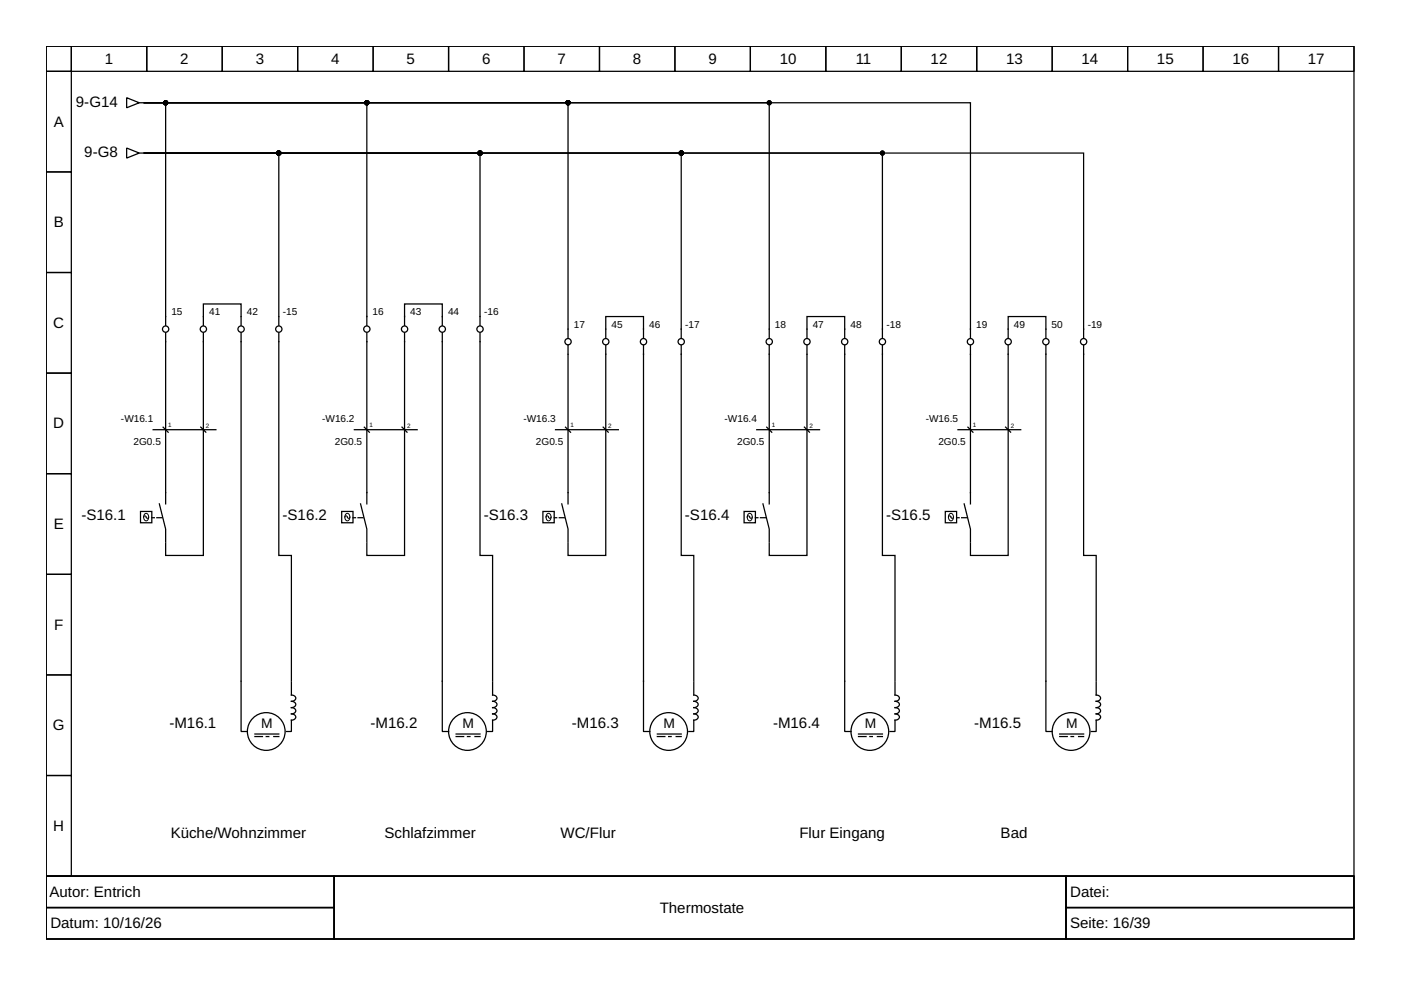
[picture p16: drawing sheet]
<svg xmlns="http://www.w3.org/2000/svg" width="297mm" height="210mm" viewBox="0 0 297 210" stroke-linecap="round" stroke-linejoin="round" font-family="sans-serif">
<defs><g id="words">
<g font-size="3.2">
<text x="22.2" y="13.5">1</text>
<text x="38.2" y="13.5">2</text>
<text x="54.2" y="13.5">3</text>
<text x="70.2" y="13.5">4</text>
<text x="86.2" y="13.5">5</text>
<text x="102.2" y="13.5">6</text>
<text x="118.2" y="13.5">7</text>
<text x="134.2" y="13.5">8</text>
<text x="150.2" y="13.5">9</text>
<text x="165.3" y="13.5">10</text>
<text x="181.4" y="13.5">11</text>
<text x="197.3" y="13.5">12</text>
<text x="213.3" y="13.5">13</text>
<text x="229.3" y="13.5">14</text>
<text x="245.3" y="13.5">15</text>
<text x="261.3" y="13.5">16</text>
<text x="277.3" y="13.5">17</text>
<text x="16.1" y="22.7">9-G14</text>
<text x="11.4" y="26.9">A</text>
<text x="17.9" y="33.4">9-G8</text>
<text x="11.4" y="48.2">B</text>
<text x="11.3" y="69.5">C</text>
<text x="11.3" y="90.8">D</text>
<text x="11.4" y="112.2">E</text>
<text x="17.3" y="110.2">-S16.1</text>
<text x="59.9" y="110.2">-S16.2</text>
<text x="102.6" y="110.2">-S16.3</text>
<text x="145.2" y="110.2">-S16.4</text>
<text x="187.9" y="110.2">-S16.5</text>
<text x="11.5" y="133.5">F</text>
<text x="11.2" y="154.8">G</text>
<text x="35.9" y="154.3">-M16.1</text>
<text x="78.6" y="154.3">-M16.2</text>
<text x="121.2" y="154.3">-M16.3</text>
<text x="163.9" y="154.3">-M16.4</text>
<text x="206.6" y="154.3">-M16.5</text>
<text x="11.3" y="176.2">H</text>
<text x="36.2" y="177.8">Küche/Wohnzimmer</text>
<text x="81.5" y="177.8">Schlafzimmer</text>
<text x="118.8" y="177.8">WC/Flur</text>
<text x="169.5" y="177.8">Flur Eingang</text>
<text x="212.2" y="177.8">Bad</text>
<text x="10.5" y="190.2">Autor: Entrich</text>
<text x="226.9" y="190.2">Datei:</text>
<text x="10.7" y="196.8">Datum: 10/16/26</text>
<text x="139.9" y="193.5">Thermostate</text>
<text x="226.9" y="196.8">Seite: 16/39</text>
</g>
<g font-size="2.9">
<text x="55.4" y="154.3">M</text>
<text x="98" y="154.3">M</text>
<text x="140.7" y="154.3">M</text>
<text x="183.4" y="154.3">M</text>
<text x="226" y="154.3">M</text>
</g>
<g font-size="2.1">
<text x="36.3" y="66.8">15</text>
<text x="44.3" y="66.8">41</text>
<text x="52.3" y="66.8">42</text>
<text x="60" y="66.8">-15</text>
<text x="79" y="66.8">16</text>
<text x="87" y="66.8">43</text>
<text x="95" y="66.8">44</text>
<text x="102.6" y="66.8">-16</text>
<text x="121.7" y="69.5">17</text>
<text x="129.7" y="69.5">45</text>
<text x="137.6" y="69.5">46</text>
<text x="145.3" y="69.5">-17</text>
<text x="164.3" y="69.5">18</text>
<text x="172.3" y="69.5">47</text>
<text x="180.3" y="69.5">48</text>
<text x="188" y="69.5">-18</text>
<text x="207" y="69.5">19</text>
<text x="215" y="69.5">49</text>
<text x="223" y="69.5">50</text>
<text x="230.6" y="69.5">-19</text>
<text x="25.7" y="89.5">-W16.1</text>
<text x="68.3" y="89.5">-W16.2</text>
<text x="111" y="89.5">-W16.3</text>
<text x="153.6" y="89.5">-W16.4</text>
<text x="196.3" y="89.5">-W16.5</text>
<text x="28.3" y="94.3">2G0.5</text>
<text x="71" y="94.3">2G0.5</text>
<text x="113.6" y="94.3">2G0.5</text>
<text x="156.3" y="94.3">2G0.5</text>
<text x="199" y="94.3">2G0.5</text>
</g>
<g font-size="1.3">
<text x="35.7" y="90.6">1</text>
<text x="43.6" y="90.8">2</text>
<text x="78.3" y="90.6">1</text>
<text x="86.3" y="90.8">2</text>
<text x="121" y="90.6">1</text>
<text x="129" y="90.8">2</text>
<text x="163.6" y="90.6">1</text>
<text x="171.6" y="90.8">2</text>
<text x="206.3" y="90.6">1</text>
<text x="214.3" y="90.8">2</text>
</g>
</g></defs>
<g fill="none" stroke="#000" stroke-width=".27">
<path d="M9.8 9.8h277.3v176h-277.3zM9.8 9.8h5.3v5.3h-5.3zM9.8 15.1h5.3v21.4h-5.3zM15.1 9.8h16v5.3h-16zM31.1 9.8h16v5.3h-16zM47.1 9.8h16v5.3h-16zM63.1 9.8h16v5.3h-16zM79.1 9.8h16v5.3h-16zM95.1 9.8h16v5.3h-16zM111.1 9.8h16v5.3h-16zM127.1 9.8h16v5.3h-16zM143.1 9.8h16v5.3h-16z"/>
<path d="M159.1 9.8h16v5.3h-16zM175.1 9.8h16v5.3h-16zM191.1 9.8h16v5.3h-16zM207.1 9.8h16v5.3h-16zM223.1 9.8h16v5.3h-16zM239.1 9.8h16v5.3h-16zM255.1 9.8h16v5.3h-16zM271.1 9.8h16v5.3h-16zM9.8 36.5h5.3v21.3h-5.3zM26.9 31.4l2.6 1.1-2.6 1zM26.9 20.7l2.6 1.1-2.6 1.1zM29.5 32.5h.8"/>
<path d="M29.5 21.8h.8M30.6 21.8h132.5v49.8M30.6 21.8h4.5v47.2M30.6 21.8h47.2v47.2M30.6 21.8h89.8v49.8M30.6 32.5h113.8v39.1M30.6 32.5h156.5v39.1M30.6 32.5h71.2v36.5M30.6 21.8h175.2v49.8M30.6 32.5h28.5v36.5M30.6 32.5h199.1v39.1M9.8 57.8h5.3v21.3h-5.3z"/>
<path d="M9.8 79.1h5.3v21.3h-5.3zM35.1 70.6v36.2M43.1 70.6v47.2h-8v-2.7M43.1 69v-4.6h8v4.6M51.1 70.6v84.5h1.3M59.1 70.6v47.2h2.7v26.6M77.8 70.6v36.2M85.8 69v-4.6h8v4.6M85.8 70.6v47.2h-8v-2.7M93.8 70.6v84.5h1.3M101.8 70.6v47.2h2.6v26.6M120.4 73.2v33.6"/>
<path d="M128.4 71.6v-4.5h8v4.5M128.4 73.2v44.6h-8v-2.7M136.4 73.2v81.9h1.4M144.4 73.2v44.6h2.7v26.6M163.1 73.2v33.6M171.1 71.6v-4.5h8v4.5M171.1 73.2v44.6h-8v-2.7M179.1 73.2v81.9h1.3M187.1 73.2v44.6h2.7v26.6M205.8 73.2v33.6M213.8 71.6v-4.5h7.9v4.5M213.8 73.2v44.6h-8v-2.7"/>
<path d="M221.7 73.2v81.9h1.4M229.7 73.2v44.6h2.7v26.6M32.5 91.1h13.3M34.6 90.6l1.1 1M42.6 90.6l1 1M75.1 91.1h13.3M77.2 90.6l1.1 1M85.2 90.6l1.1 1M117.8 91.1h13.3M119.9 90.6l1.1 1M127.9 90.6l1.1 1M160.4 91.1h13.4"/>
<path d="M162.6 90.6l1 1M170.5 90.6l1.1 1M203.1 91.1h13.3M205.2 90.6l1.1 1M213.2 90.6l1.1 1M9.8 100.4h5.3v21.4h-5.3zM29.8 108.4h2.4v2.4h-2.4zM33.8 106.8l1.3 5.4v2.6M72.4 108.4h2.4v2.4h-2.4zM76.4 106.8l1.4 5.4v2.6M115.1 108.4h2.4v2.4h-2.4zM119.1 106.8l1.3 5.4v2.6"/>
<path d="M157.8 108.4h2.4v2.4h-2.4zM161.8 106.8l1.3 5.4v2.6M200.4 108.4h2.4v2.4h-2.4zM204.4 106.8l1.4 5.4v2.6M9.8 121.8h5.3v21.3h-5.3zM9.8 143.1h5.3v21.3h-5.3zM54 156.2h1.6M54 155.6h5.1M56.4 156.2h.6M58 156.2h1.1M61.8 144.7v2.7a.7 .7 0 0 1 .9 .6 .7 .7 0 0 1-.9 .7 .7 .7 0 0 1 .9 .7 .7 .7 0 0 1-.9 .6 .7 .7 0 0 1 .9 .7 .7 .7 0 0 1-.9 .7 .7 .7 0 0 1 .9 .6 .7 .7 0 0 1-.9 .7v2.4h-1.1M96.7 156.2h1.6"/>
<path d="M96.7 155.6h5.1M99.1 156.2h.5M100.7 156.2h1.1M104.4 144.7v2.7a.7 .7 0 0 1 1 .6 .7 .7 0 0 1-1 .7 .7 .7 0 0 1 1 .7 .7 .7 0 0 1-1 .6 .7 .7 0 0 1 1 .7 .7 .7 0 0 1-1 .7 .7 .7 0 0 1 1 .6 .7 .7 0 0 1-1 .7v2.4h-1M139.4 156.2h1.6M139.4 155.6h5M141.8 156.2h.5M143.4 156.2h1M147.1 144.7v2.7a.7 .7 0 0 1 .9 .6 .7 .7 0 0 1-.9 .7 .7 .7 0 0 1 .9 .7 .7 .7 0 0 1-.9 .6 .7 .7 0 0 1 .9 .7 .7 .7 0 0 1-.9 .7 .7 .7 0 0 1 .9 .6 .7 .7 0 0 1-.9 .7v2.4h-1.1M182 156.2h1.6M182 155.6h5.1M184.4 156.2h.6"/>
<path d="M186 156.2h1.1M189.8 144.7v2.7a.7 .7 0 0 1 .9 .6 .7 .7 0 0 1-.9 .7 .7 .7 0 0 1 .9 .7 .7 .7 0 0 1-.9 .6 .7 .7 0 0 1 .9 .7 .7 .7 0 0 1-.9 .7 .7 .7 0 0 1 .9 .6 .7 .7 0 0 1-.9 .7v2.4h-1.1M224.7 156.2h1.6M224.7 155.6h5M227.1 156.2h.5M228.7 156.2h1M232.4 144.7v2.7a.7 .7 0 0 1 .9 .6 .7 .7 0 0 1-.9 .7 .7 .7 0 0 1 .9 .7 .7 .7 0 0 1-.9 .6 .7 .7 0 0 1 .9 .7 .7 .7 0 0 1-.9 .7 .7 .7 0 0 1 .9 .6 .7 .7 0 0 1-.9 .7v2.4h-1.1M9.8 164.4h5.3v21.4h-5.3zM9.8 185.8h277.3v13.3h-277.3zM9.8 185.8h61v6.6h-61zM9.8 192.4h61v6.7h-61zM70.8 185.8h155.2v13.3h-155.2z"/>
<path d="M226 185.8h61.1v6.6h-61.1zM226 192.4h61.1v6.7h-61.1z"/>
<circle cx="35.1" cy="69.8" r=".67"/>
<circle cx="43.1" cy="69.8" r=".67"/>
<circle cx="51.1" cy="69.8" r=".67"/>
<circle cx="59.1" cy="69.8" r=".67"/>
<circle cx="77.8" cy="69.8" r=".67"/>
<circle cx="85.8" cy="69.8" r=".67"/>
<circle cx="93.8" cy="69.8" r=".67"/>
<circle cx="101.8" cy="69.8" r=".67"/>
<circle cx="120.4" cy="72.4" r=".67"/>
<circle cx="128.4" cy="72.4" r=".67"/>
<circle cx="136.4" cy="72.4" r=".67"/>
<circle cx="144.4" cy="72.4" r=".67"/>
<circle cx="163.1" cy="72.4" r=".67"/>
<circle cx="171.1" cy="72.4" r=".67"/>
<circle cx="179.1" cy="72.4" r=".67"/>
<circle cx="187.1" cy="72.4" r=".67"/>
<circle cx="205.8" cy="72.4" r=".67"/>
<circle cx="213.8" cy="72.4" r=".67"/>
<circle cx="221.7" cy="72.4" r=".67"/>
<circle cx="229.7" cy="72.4" r=".67"/>
<circle cx="56.4" cy="155.1" r="4"/>
<circle cx="99.1" cy="155.1" r="4"/>
<circle cx="141.8" cy="155.1" r="4"/>
<circle cx="184.4" cy="155.1" r="4"/>
<circle cx="227.1" cy="155.1" r="4"/>
</g>
<path d="M30.5 109.6l.1-.2h.3l.4 .5 .2-.3M30.8 108.9a.78 .78 0 0 1 .8 .7 .78 .78 0 0 1-.6 .8 .89 .89 0 0 1-.2-1.5zM73.1 109.6l.1-.2h.3l.4 .5 .3-.3M73.4 108.9a.78 .78 0 0 1 .8 .7 .78 .78 0 0 1-.6 .8 .89 .89 0 0 1-.2-1.5zM115.8 109.6l.1-.2h.3l.4 .5 .2-.3M116.1 108.9a.78 .78 0 0 1 .8 .7 .78 .78 0 0 1-.6 .8 .89 .89 0 0 1-.2-1.5zM158.4 109.6l.2-.2h.2l.4 .5 .3-.3M158.8 108.9a.78 .78 0 0 1 .7 .7 .78 .78 0 0 1-.5 .8 .89 .89 0 0 1-.2-1.5zM201.1 109.6l.1-.2h.3l.4 .5 .3-.3M201.4 108.9a.78 .78 0 0 1 .8 .7 .78 .78 0 0 1-.6 .8 .89 .89 0 0 1-.2-1.5z" fill="none" stroke="#000" stroke-width=".21"/>
<path d="M34.3 109.8h-2.1M77 109.8h-2.2M119.6 109.8h-2.1M162.3 109.8h-2.1M205 109.8h-2.2" fill="none" stroke="#000" stroke-width=".27" stroke-dasharray="1.1 .5"/>
<g fill="#000" stroke="#000" stroke-width=".27">
<circle cx="35.1" cy="21.8" r=".4"/>
<circle cx="59.1" cy="32.5" r=".4"/>
<circle cx="77.8" cy="21.8" r=".4"/>
<circle cx="101.8" cy="32.5" r=".4"/>
<circle cx="120.4" cy="21.8" r=".4"/>
<circle cx="144.4" cy="32.5" r=".4"/>
<circle cx="163.1" cy="21.8" r=".4"/>
<circle cx="187.1" cy="32.5" r=".4"/>
</g>
<use href="#words"/>
</svg>
